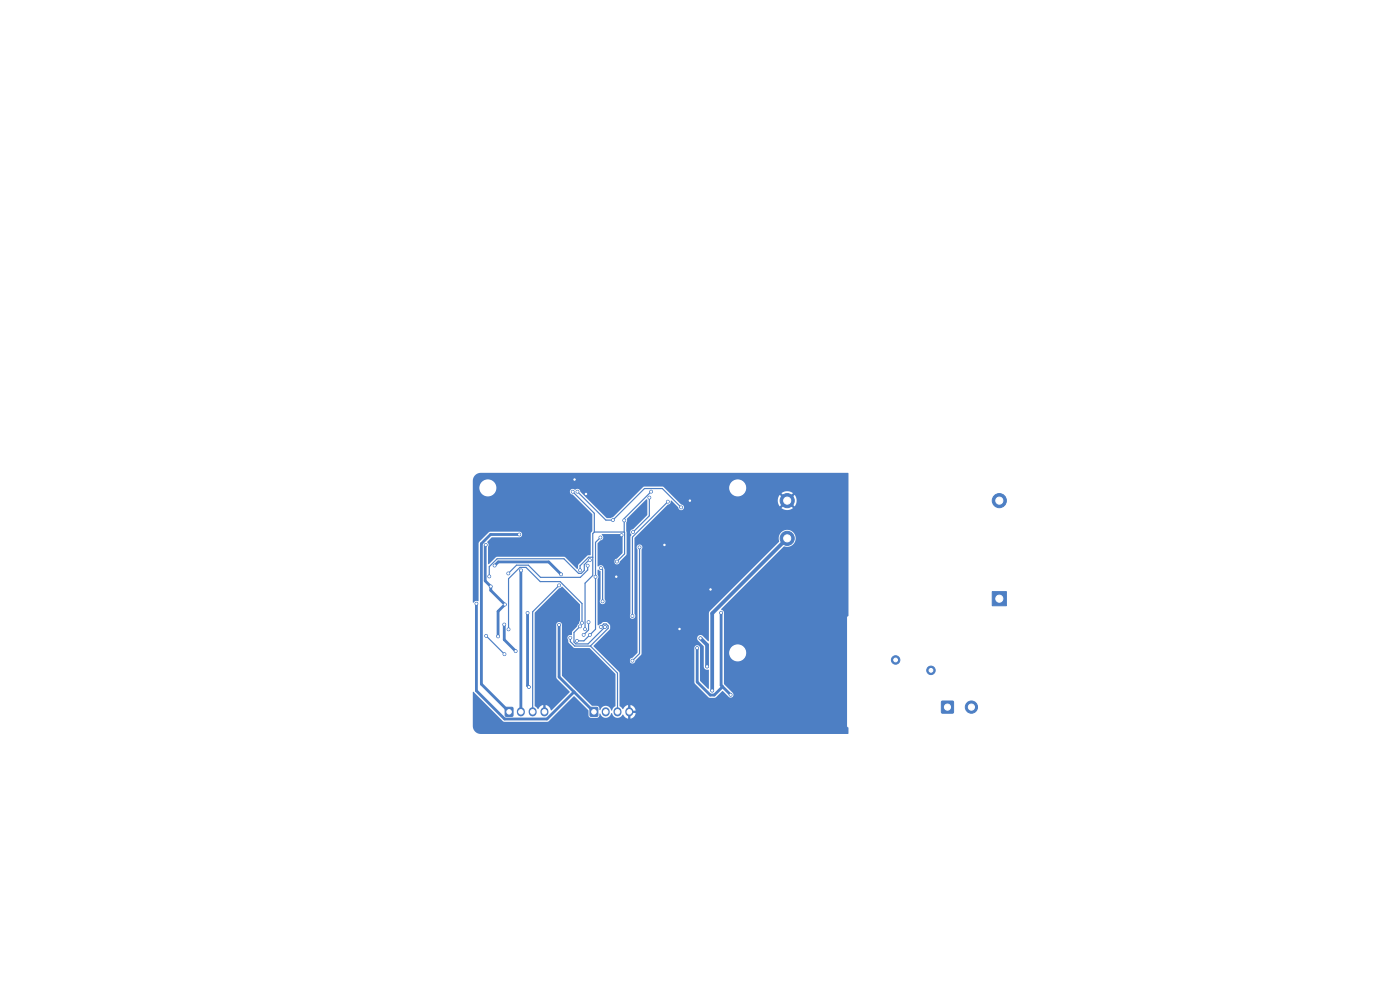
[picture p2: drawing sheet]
<svg xmlns="http://www.w3.org/2000/svg" width="297mm" height="210mm" viewBox="0 0 297 210" stroke-linecap="round" stroke-linejoin="round" font-family="sans-serif">
<g fill="#4d7fc4" stroke="#4d7fc4" stroke-width=".21">
<path d="M199.8 148.8h2.4v2.4h-2.4z"/>
<path d="M107.2 150.1h1.6v1.8h-1.6z"/>
<path d="M125.2 150.1h1.6v1.8h-1.6z"/>
<path d="M210.5 125.5h3v3h-3z"/>
<circle cx="206.1" cy="150" r="1.3"/>
<circle cx="190" cy="140" r=".9"/>
<circle cx="197.5" cy="142.2" r=".9"/>
<circle cx="212" cy="106.2" r="1.5"/>
<circle cx="167" cy="106.2" r="1.5"/>
<circle cx="167" cy="114.2" r="1.5"/>
<circle cx="130.7" cy="122.3" r=".3"/>
<circle cx="121.9" cy="101.7" r=".3"/>
<circle cx="146.4" cy="106.2" r=".3"/>
<circle cx="131.9" cy="113.5" r=".3"/>
<circle cx="141" cy="115.6" r=".3"/>
<circle cx="144.2" cy="133.4" r=".3"/>
<circle cx="124.3" cy="104.8" r=".3"/>
<circle cx="150.7" cy="125" r=".3"/>
<circle cx="122.4" cy="135.9" r=".3"/>
<circle cx="122.5" cy="104.3" r=".3"/>
<circle cx="125.1" cy="134.7" r=".3"/>
<circle cx="126.3" cy="122.4" r=".3"/>
<circle cx="130" cy="110.3" r=".3"/>
<circle cx="144.5" cy="107.6" r=".3"/>
<circle cx="127.4" cy="114" r=".3"/>
<circle cx="124.1" cy="133.5" r=".3"/>
<circle cx="123.1" cy="121" r=".3"/>
<circle cx="130.9" cy="119.1" r=".3"/>
<circle cx="121.5" cy="104.3" r=".3"/>
<circle cx="132.4" cy="110.4" r=".3"/>
<circle cx="138.1" cy="104.3" r=".3"/>
<circle cx="134.2" cy="130.7" r=".3"/>
<circle cx="141.7" cy="106.4" r=".3"/>
<circle cx="134.3" cy="112.9" r=".3"/>
<circle cx="137.8" cy="105.6" r=".3"/>
<circle cx="135.7" cy="116.1" r=".3"/>
<circle cx="134.2" cy="140.2" r=".3"/>
<circle cx="151.1" cy="146.5" r=".3"/>
<circle cx="148.6" cy="135.4" r=".3"/>
<circle cx="150" cy="141.4" r=".3"/>
<circle cx="155" cy="147.4" r=".3"/>
<circle cx="153" cy="130" r=".3"/>
<circle cx="105.7" cy="135" r=".3"/>
<circle cx="107.1" cy="128.2" r=".3"/>
<circle cx="103.1" cy="115.6" r=".3"/>
<circle cx="104.1" cy="124.4" r=".3"/>
<circle cx="147.9" cy="137.5" r=".3"/>
<circle cx="110.2" cy="113.4" r=".3"/>
<circle cx="103.8" cy="122.3" r=".3"/>
<circle cx="125.1" cy="118.8" r=".3"/>
<circle cx="124.7" cy="120" r=".3"/>
<circle cx="107.8" cy="121.6" r=".3"/>
<circle cx="119" cy="121.8" r=".3"/>
<circle cx="104.9" cy="120" r=".3"/>
<circle cx="110.5" cy="121" r=".3"/>
<circle cx="127.8" cy="127.6" r=".3"/>
<circle cx="118.6" cy="124.2" r=".3"/>
<circle cx="127.5" cy="120.5" r=".3"/>
<circle cx="101.1" cy="128.1" r=".3"/>
<circle cx="118.6" cy="132.5" r=".3"/>
<circle cx="107" cy="138.8" r=".3"/>
<circle cx="103.1" cy="134.9" r=".3"/>
<circle cx="123.8" cy="134.7" r=".3"/>
<circle cx="124.9" cy="132" r=".3"/>
<circle cx="123.5" cy="132.1" r=".3"/>
<circle cx="107.9" cy="133.5" r=".3"/>
<circle cx="109.4" cy="138.1" r=".3"/>
<circle cx="107" cy="132.5" r=".3"/>
<circle cx="112.2" cy="145.7" r=".3"/>
<circle cx="111.9" cy="130" r=".3"/>
<circle cx="123.1" cy="132.9" r=".3"/>
<circle cx="128.3" cy="133" r=".3"/>
<circle cx="121" cy="135.3" r=".3"/>
<circle cx="127.5" cy="133" r=".3"/>
</g>
<path d="M110.5 150.9v.2M113 150.9v.2M115.5 150.9v.2M128.5 150.9v.2M131 150.9v.2M133.5 150.9v.2" fill="none" stroke="#4d7fc4" stroke-width="1.7"/>
<g fill="none" stroke="#4d7fc4" stroke-width=".25">
<path d="M121.5 104.3l4.6 4.6v4M121.9 101.7l2.4 2.5v.6M122.5 104.3l6 6h1.5l6.7-6.7h3.8l4 4M125.1 118.8h-.2l-.9 1v1.2l-.7 .6h-.6l-3.1-3.1h-14.1l-1.7 1.7v2.1M125.7 118.2h-.8l-1.8 1.8v1M126.1 112.9l-.4 .3v8.9l-1.6 1.6v9.8M126.1 112.9h6.3M127.4 114l-1.1 1.1v18.4l-2.4 2.4h-1.5M131.9 113.5l-1.7 1.6v6.7l3.3 3.3v25.9M132.4 112.9l.1 4.6-1.6 1.6M135.7 116.1v22.5l-1.5 1.6M137.8 105.6v3.8l-3.5 3.5"/>
<path d="M138.1 104.3l-5.7 5.7v2.9M141 115.6h.3M141.3 115.6l9.4 9.4v1.9l-6.5 6.5M141.7 106.4l-7.5 7.5v16.8M146.4 106.2v4.3l-5.1 5.1M103.1 134.9l3.9 3.9M118.6 124.2l-5.6 5.6v21.2M121 135.3v.8l.9 .9h3.4M123.1 132.9l-1.3 1.3v2l.4 .4h2.6l3.5-3.6M123.5 132.1v-4.1l-4.7-4.6h-4.2l-3-3h-1.3l-2.4 2.4v10.7M124.7 120v.9l-1.6 1.6h-8.4l-2.6-2.6h-2.5l-1.8 1.7M124.9 132v1.6l-1.1 1.1"/>
<path d="M125.3 137l5.7 5.8v8.2M127.5 133l.6-.6h.5l.4 .4v.5l-3.7 3.7M127.5 120.5l.3 .4v6.7"/>
</g>
<path d="M167 114.2l-15.9 15.9v16.4M148.6 135.4l1.4 1.4v4.6" fill="none" stroke="#4d7fc4" stroke-width=".8"/>
<path d="M103.1 115.6l-.2 .1v7.5l1.2 1.2v.8l3 3-1.4 1.5v5.3M104.9 120l.8-.8h10.7l2.6 2.6M110.2 113.4h-6.1l-2 1.9v29.8l5.9 5.9M101.1 128.1v18.4l6 6h8.9l5.8-5.7M107 132.5v3.2l2.4 2.4M110.5 121v30M111.9 130v15.5l.3 .2M118.6 132.5h.1M118.6 132.5v11.1l7.4 7.4M147.9 137.5v7.2l2.8 2.7h.8l1.8-1.7M153 130v15.4l2 2" fill="none" stroke="#4d7fc4" stroke-width=".6"/>
<g fill="#4d7fc4">
<path d="M100.7 100.9l.6-.4 .7-.2h77.9l.1 .1v30.2l-.3 .4v23l.3 .4-.1 1.3h-77.9a1.7 1.7 0 0 1-1.7-1.7v-7.1l.1-.2 6.3 6.3 .3 .1h9.3l5.5-5.4 3 3 .1 1.2 .1 .2 .4 .2h1.2a.76 .76 0 0 0 .6-.9h.2a1.21 1.21 0 0 0 1.2 .9 1.21 1.21 0 0 0 1.1-1h.1a1.21 1.21 0 0 0 1.1 1 1.21 1.21 0 0 0 1.2-.7l.5 .6 .6 .3v-1.1h.5v1.1a1.34 1.34 0 0 0 1.1-1.2h-.9v-.5h.9v-.2a1.34 1.34 0 0 0-1.1-1.1v1.1h-.5v-1.1l-.6 .3-.5 .6-.7-.6v-5h15.9l.1 .2 3 3h1.4l1.5-1.4 1.2 1.2a.61 .61 0 0 0 .9 0 .61 .61 0 0 0 0-.9l-1.8-1.8v-6.7h1.1v.2a1.8 1.8 0 0 0 2.7 1.4 1.8 1.8 0 0 0 0-3 1.8 1.8 0 0 0-2.7 1.4h-1.1v-8.5l-.6-.7 13.3-13.3a1.83 1.83 0 0 0 2.5-1.6 1.83 1.83 0 0 0-2.2-1.9 1.83 1.83 0 0 0-1.3 2.5l-14.8 14.8-.1 .3v6h-.2l-1.2-1.1a.7 .7 0 0 0-.9 0 .7 .7 0 0 0 0 .9l1.2 1.3v4.3a.94 .94 0 0 0 1.1 .7v3.9l-.2 .1-1.7-1.7v-7.2a.61 .61 0 0 0-.7-.3 .61 .61 0 0 0-.5 .5v7.4h-15.9v-2.2l-2.5-2.5h4.7v.1a.62 .62 0 0 0 .6 .6 .62 .62 0 0 0 .6-.7l1.3-1.4v-22.1a.62 .62 0 0 0 0-.9 .62 .62 0 0 0-.9 0 .62 .62 0 0 0 0 .9v21.8l-1 1.1-.4 .2-.2 .4h-4.7l-3-3 3.5-3.8v-.7l-.6-.6h-.9l-1 .7-.1-.2v-9.7l.1-.5-.1-.4v-.9l.1-.2 .5 .4v5.9a.62 .62 0 0 0 0 .9 .62 .62 0 0 0 .9 0 .62 .62 0 0 0 0-.9l-.1-6.5a.76 .76 0 0 0-.5-.7 .76 .76 0 0 0-.9 .3v-4.9l.6-.7a.65 .65 0 0 0 .6-.5 .65 .65 0 0 0-.4-.7l.2-.1 4.3 .1v3.9l-1.3 1.2a.61 .61 0 0 0-.5 .7 .61 .61 0 0 0 .6 .5 .61 .61 0 0 0 .6-.6l1.4-1.6v-6.6l.1-.9 4.2-4.1 .1 3.4-3 2.9a.76 .76 0 0 0-.3 1.3l-.3 .4v16.4a.61 .61 0 0 0 .1 .8 .61 .61 0 0 0 .9 0 .61 .61 0 0 0-.1-.9v-16.1l7.1-7.1a.88 .88 0 0 0 .7-.8l1.5 1.5a.61 .61 0 0 0 .7 .5 .61 .61 0 0 0 .5-.6 .61 .61 0 0 0-.6-.6l-1-.9h21.5l.1 .7 .3 .6 .9-.9 .4 .4-.9 .9a1.98 1.98 0 0 0 2.4 0l-.9-.9 .4-.4 .9 .9 .1-.1a1.99 1.99 0 0 0-.1-2.3l-.9 .9-.4-.4 .9-.9-.1-.1a1.99 1.99 0 0 0-2.3 .1l.9 .9-.4 .4-.9-.9-.4 1.1h-21.5l-2.6-2.7h13.8v.2a1.8 1.8 0 0 0 2.7 1.4 1.8 1.8 0 0 0 0-3 1.8 1.8 0 0 0-2.7 1.4h-13.8l-.3-.2h-3.9l-6.6 6.5-.6 .2h-.8l-5.6-5.7a.73 .73 0 0 0-1.2-.3 .61 .61 0 0 0-1 .2 .61 .61 0 0 0 .6 .8l4.2 4.2v3.5l-.4 .5v4.6l-.7 .2-1.9 1.8-.2 1-2.8-2.6h-14.3l-1.7 1.6-.1-.1-.1-3.6 .2-.5-.4-.5 1-1 6.1-.1a.61 .61 0 0 0 .4-.6 .61 .61 0 0 0-.6-.5h-6.2l-.3 .1-2.1 2.1-.1 .2v12.2l-.2 .1a.73 .73 0 0 0-.9 .4l-.1-.2v-24.3h1.4v.2a1.8 1.8 0 0 0 2.7 1.4 1.8 1.8 0 0 0 0-3 1.8 1.8 0 0 0-2.7 1.4h-1.4v-1.7z"/>
<path d="M118.6 124.8l.7-.3 3.7 3.7v3.4l-.1 .7-.5 .6-1 1.1-.1 .7a.69 .69 0 0 0-.8 .2 .69 .69 0 0 0 .1 .9v.6l1.2 1 3.3 .1 5.4 5.4 .1 6.8-.5 .4-.3 .6a1.52 1.52 0 0 0-1.7-.9l-.9 .8a.85 .85 0 0 0-.5-.9h-1.2l-6.3-6.4v-10.8a.61 .61 0 0 0-.7-.6 .61 .61 0 0 0-.5 .7v11.1l.1 .3 2.8 2.8-3.9 3.9h-.2a1.38 1.38 0 0 0-1-1.2v1.1h-.6v-1.1a1.45 1.45 0 0 0-1 .9l-.8-.7v-19.7z"/>
</g>
<g fill="#fff" stroke="#fff" stroke-width=".21">
<circle cx="130.7" cy="122.3" r=".15"/>
<circle cx="121.9" cy="101.7" r=".15"/>
<circle cx="146.4" cy="106.2" r=".15"/>
<circle cx="131.9" cy="113.5" r=".15"/>
<circle cx="141" cy="115.6" r=".15"/>
<circle cx="144.2" cy="133.4" r=".15"/>
<circle cx="124.3" cy="104.8" r=".15"/>
<circle cx="150.7" cy="125" r=".15"/>
<circle cx="122.4" cy="135.9" r=".15"/>
<circle cx="122.5" cy="104.3" r=".15"/>
<circle cx="125.1" cy="134.7" r=".15"/>
<circle cx="126.3" cy="122.4" r=".15"/>
<circle cx="130" cy="110.3" r=".15"/>
<circle cx="144.5" cy="107.6" r=".15"/>
<circle cx="127.4" cy="114" r=".15"/>
<circle cx="124.1" cy="133.5" r=".15"/>
<circle cx="123.1" cy="121" r=".15"/>
<circle cx="130.9" cy="119.1" r=".15"/>
<circle cx="121.5" cy="104.3" r=".15"/>
<circle cx="132.4" cy="110.4" r=".15"/>
<circle cx="138.1" cy="104.3" r=".15"/>
<circle cx="134.2" cy="130.7" r=".15"/>
<circle cx="141.7" cy="106.4" r=".15"/>
<circle cx="134.3" cy="112.9" r=".15"/>
<circle cx="137.8" cy="105.6" r=".15"/>
<circle cx="135.7" cy="116.1" r=".15"/>
<circle cx="134.2" cy="140.1" r=".15"/>
<circle cx="151.1" cy="146.5" r=".15"/>
<circle cx="148.6" cy="135.4" r=".15"/>
<circle cx="150" cy="141.4" r=".15"/>
<circle cx="155" cy="147.4" r=".15"/>
<circle cx="153" cy="130" r=".15"/>
<circle cx="105.7" cy="135" r=".15"/>
<circle cx="107.1" cy="128.2" r=".15"/>
<circle cx="103.1" cy="115.6" r=".15"/>
<circle cx="104.1" cy="124.4" r=".15"/>
<circle cx="147.9" cy="137.5" r=".15"/>
<circle cx="110.2" cy="113.4" r=".15"/>
<circle cx="103.8" cy="122.3" r=".15"/>
<circle cx="125.1" cy="118.8" r=".15"/>
<circle cx="124.7" cy="120" r=".15"/>
<circle cx="107.8" cy="121.6" r=".15"/>
<circle cx="119" cy="121.8" r=".15"/>
<circle cx="104.9" cy="120" r=".15"/>
<circle cx="110.6" cy="121" r=".15"/>
<circle cx="127.8" cy="127.6" r=".15"/>
<circle cx="118.6" cy="124.2" r=".15"/>
<circle cx="127.5" cy="120.5" r=".15"/>
<circle cx="101.1" cy="128.1" r=".15"/>
<circle cx="118.6" cy="132.5" r=".15"/>
<circle cx="107" cy="138.8" r=".15"/>
<circle cx="103.1" cy="134.9" r=".15"/>
<circle cx="123.8" cy="134.7" r=".15"/>
<circle cx="124.9" cy="132" r=".15"/>
<circle cx="123.5" cy="132.1" r=".15"/>
<circle cx="107.9" cy="133.5" r=".15"/>
<circle cx="109.4" cy="138.1" r=".15"/>
<circle cx="107" cy="132.5" r=".15"/>
<circle cx="112.2" cy="145.7" r=".15"/>
<circle cx="111.9" cy="130" r=".15"/>
<circle cx="123.1" cy="132.9" r=".15"/>
<circle cx="128.3" cy="133" r=".15"/>
<circle cx="121" cy="135.3" r=".15"/>
<circle cx="127.5" cy="133" r=".15"/>
<circle cx="216.5" cy="152.5" r="1.6"/>
<circle cx="156.5" cy="103.5" r="1.6"/>
<circle cx="201" cy="150" r=".65"/>
<circle cx="206.1" cy="150" r=".65"/>
<circle cx="190" cy="140" r=".4"/>
<circle cx="197.5" cy="142.2" r=".4"/>
<circle cx="108" cy="151" r=".47"/>
<circle cx="110.5" cy="151" r=".47"/>
<circle cx="113" cy="151" r=".47"/>
<circle cx="115.5" cy="151" r=".47"/>
<circle cx="126" cy="151" r=".47"/>
<circle cx="128.5" cy="151" r=".48"/>
<circle cx="131" cy="151" r=".47"/>
<circle cx="133.5" cy="151" r=".48"/>
<circle cx="156.5" cy="138.5" r="1.6"/>
<circle cx="103.5" cy="103.5" r="1.6"/>
<circle cx="212" cy="127" r=".75"/>
<circle cx="212" cy="106.2" r=".75"/>
<circle cx="167" cy="106.2" r=".75"/>
<circle cx="167" cy="114.2" r=".75"/>
</g>
</svg>
